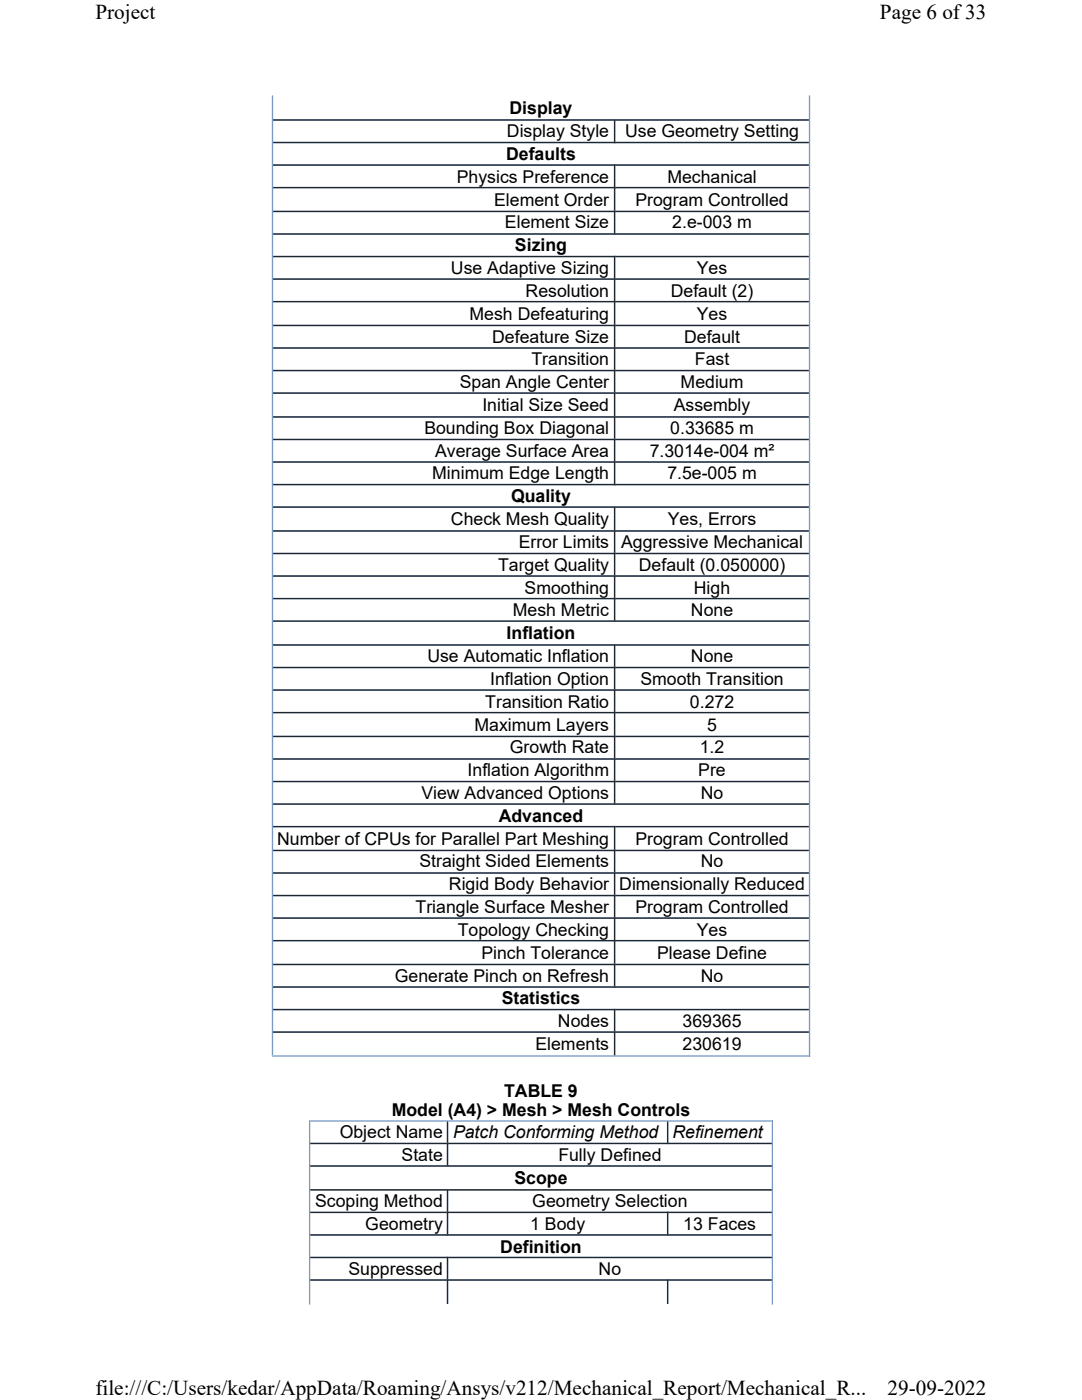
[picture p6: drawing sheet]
<svg xmlns="http://www.w3.org/2000/svg" width="216mm" height="279mm" viewBox="0 0 216 279" stroke-linecap="round" stroke-linejoin="round" font-family="sans-serif">
<defs><g id="words">
<g font-size="4.2">
<text x="19" y="3.8">Project</text>
<text x="175.6" y="3.8">Page 6 of33</text>
<text x="19" y="278.5">file:///C:/Users/kedar/AppData/Roaming/Ansys/v212/Mechanical_Report/Mechanical_R...</text>
<text x="177.1" y="278.5">29-09-2022</text>
</g>
<g font-size="3.5">
<text x="101.7" y="22.8">Display</text>
<text x="101.2" y="27.4">Display Style</text>
<text x="124.7" y="27.4">Use Geometry Setting</text>
<text x="101" y="31.9">Defaults</text>
<text x="91.2" y="36.5">Physics Preference</text>
<text x="98.6" y="41">Element Order</text>
<text x="126.8" y="41">Program Controlled</text>
<text x="133.2" y="36.5">Mechanical</text>
<text x="100.8" y="45.6">Element Size</text>
<text x="134.1" y="45.6">2.e-003 m</text>
<text x="102.8" y="50.1">Sizing</text>
<text x="90" y="54.7">Use Adaptive Sizing</text>
<text x="104.9" y="59.3">Resolution</text>
<text x="133.9" y="59.3">Default (2)</text>
<text x="139" y="54.7">Yes</text>
<text x="93.7" y="63.8">Mesh Defeaturing</text>
<text x="139" y="63.8">Yes</text>
<text x="98.2" y="68.4">Defeature Size</text>
<text x="136.5" y="68.4">Default</text>
<text x="91.7" y="77.5">Span Angle Center</text>
<text x="106.1" y="72.9">Transition</text>
<text x="135.8" y="77.5">Medium</text>
<text x="138.7" y="72.9">Fast</text>
<text x="96.3" y="82">Initial Size Seed</text>
<text x="134.4" y="82">Assembly</text>
<text x="84.7" y="86.6">Bounding Box Diagonal</text>
<text x="133.8" y="86.6">0.33685 m</text>
<text x="86.3" y="95.7">Minimum Edge Length</text>
<text x="86.8" y="91.1">Average Surface Area</text>
<text x="129.6" y="91.1">7.3014e-004 m²</text>
<text x="133.2" y="95.7">7.5e-005 m</text>
<text x="102" y="100.2">Quality</text>
<text x="90" y="104.8">Check Mesh Quality</text>
<text x="133.3" y="104.8">Yes, Errors</text>
<text x="99.4" y="113.9">Target Quality</text>
<text x="103.5" y="109.4">Error Limits</text>
<text x="124" y="109.4">Aggressive Mechanical</text>
<text x="127.5" y="113.9">Default (0.050000)</text>
<text x="104.7" y="118.5">Smoothing</text>
<text x="138.5" y="118.5">High</text>
<text x="102.3" y="123">Mesh Metric</text>
<text x="137.9" y="123">None</text>
<text x="101.1" y="127.6">Inflation</text>
<text x="85.3" y="132.1">Use Automatic Inflation</text>
<text x="97.8" y="136.7">Inflation Option</text>
<text x="127.8" y="136.7">Smooth Transition</text>
<text x="137.9" y="132.1">None</text>
<text x="96.8" y="141.2">Transition Ratio</text>
<text x="137.7" y="141.2">0.272</text>
<text x="94.7" y="145.8">Maximum Layers</text>
<text x="141.1" y="145.8">5</text>
<text x="93.3" y="154.9">Inflation Algorithm</text>
<text x="101.7" y="150.3">Growth Rate</text>
<text x="139.3" y="154.9">Pre</text>
<text x="139.6" y="150.3">1.2</text>
<text x="84.1" y="159.5">View Advanced Options</text>
<text x="139.8" y="159.5">No</text>
<text x="99.5" y="164">Advanced</text>
<text x="55.3" y="168.6">Number of CPUs for Parallel Part Meshing</text>
<text x="83.7" y="173.1">Straight Sided Elements</text>
<text x="126.8" y="168.6">Program Controlled</text>
<text x="139.8" y="173.1">No</text>
<text x="89.6" y="177.7">Rigid Body Behavior</text>
<text x="123.6" y="177.7">Dimensionally Reduced</text>
<text x="82.9" y="182.2">Triangle Surface Mesher</text>
<text x="126.8" y="182.2">Program Controlled</text>
<text x="91.3" y="186.8">Topology Checking</text>
<text x="96.1" y="191.3">Pinch Tolerance</text>
<text x="131.1" y="191.3">Please Define</text>
<text x="139" y="186.8">Yes</text>
<text x="78.8" y="195.9">Generate Pinch on Refresh</text>
<text x="139.8" y="195.9">No</text>
<text x="100.1" y="200.4">Statistics</text>
<text x="106.8" y="209.6">Elements</text>
<text x="111.3" y="205">Nodes</text>
<text x="136.2" y="205">369365</text>
<text x="136.2" y="209.6">230619</text>
<text x="100.6" y="218.9">TABLE 9</text>
<text x="67.8" y="227.2">Object Name</text>
<text x="78.2" y="222.8">Model (A4) &gt; Mesh &gt; Mesh Controls</text>
<text x="90.4" y="227.2">Patch Conforming Method</text>
<text x="134.2" y="227.2">Refinement</text>
<text x="80.1" y="231.8">State</text>
<text x="111.4" y="231.8">Fully Defined</text>
<text x="102.7" y="236.3">Scope</text>
<text x="62.9" y="240.9">Scoping Method</text>
<text x="72.9" y="245.4">Geometry</text>
<text x="105.8" y="245.4">1 Body</text>
<text x="106.2" y="240.9">Geometry Selection</text>
<text x="136.3" y="245.4">13 Faces</text>
<text x="99.8" y="250">Definition</text>
<text x="69.5" y="254.5">Suppressed</text>
<text x="119.5" y="254.5">No</text>
</g>
</g></defs>
<g fill="none" stroke="#7a99c0" stroke-width=".26">
<path d="M54.4 19v191.6M161.5 19v191.9M54.5 23.9h106.9M54.5 28.4h106.9M54.5 32.9h106.9M54.5 37.4h106.9M122.6 23.8v4.8M122.6 32.8v14M54.5 42.2h106.9M54.5 46.7h106.9M54.5 51.2h106.9M54.5 55.7h106.9"/>
<path d="M122.6 51.1v45.7M54.5 60.2h106.9M54.5 65h106.9M54.5 69.5h106.9M54.5 74h106.9M54.5 78.4h106.9M54.5 83.2h106.9M54.5 87.7h106.9M54.5 92.2h106.9M54.5 96.7h106.9M54.5 101.2h106.9M54.5 106h106.9"/>
<path d="M54.5 110.5h106.9M54.5 115h106.9M54.5 119.5h106.9M122.6 101.1v23M54.5 124h106.9M54.5 128.7h106.9M54.5 133.2h106.9M54.5 137.7h106.9M122.6 128.6v32M54.5 142.2h106.9M54.5 147h106.9M54.5 151.5h106.9"/>
<path d="M54.5 156h106.9M54.5 160.5h106.9M54.5 165h106.9M54.5 169.7h106.9M54.5 174.2h106.9M54.5 178.7h106.9M122.6 164.8v32.3M54.5 183.2h106.9M54.5 187.7h106.9M54.5 192.5h106.9M54.5 197h106.9M54.2 210.7h107.5"/>
<path d="M54.5 201.5h106.9M54.5 206h106.9M122.6 201.3v9.3M61.8 223.6v36.7M61.9 223.7h92.4M61.9 228.2h92.1M61.9 232.7h92.1M61.9 237.5h92.1M89.3 223.8v9M89.3 237.3v9.3M133.2 223.8v4.5M154.1 223.6v36.7"/>
<path d="M61.9 242h92.1M61.9 246.5h92.1M61.9 251h92.1M61.9 255.5h92.1M89.3 250.8v9.3M133.2 241.8v4.8M133.2 255.3v4.8"/>
</g>
<g fill="none" stroke="#1e2630" stroke-width=".26">
<path d="M54.5 23.9h106.9M54.5 28.4h106.9M54.5 32.9h106.9M54.5 37.4h106.9M122.6 23.8v4.8M122.6 32.8v14M54.5 42.2h106.9M54.5 46.7h106.9M54.5 51.2h106.9M54.5 55.7h106.9M122.6 51.1v45.7M54.5 60.2h106.9"/>
<path d="M54.5 65h106.9M54.5 69.5h106.9M54.5 74h106.9M54.5 78.4h106.9M54.5 83.2h106.9M54.5 87.7h106.9M54.5 92.2h106.9M54.5 96.7h106.9M54.5 101.2h106.9M54.5 106h106.9M54.5 110.5h106.9M54.5 115h106.9"/>
<path d="M54.5 119.5h106.9M122.6 101.1v23M54.5 124h106.9M54.5 128.7h106.9M54.5 133.2h106.9M54.5 137.7h106.9M122.6 128.6v32M54.5 142.2h106.9M54.5 147h106.9M54.5 151.5h106.9M54.5 156h106.9M54.5 160.5h106.9"/>
<path d="M54.5 165h106.9M54.5 169.7h106.9M54.5 174.2h106.9M54.5 178.7h106.9M122.6 164.8v32.3M54.5 183.2h106.9M54.5 187.7h106.9M54.5 192.5h106.9M54.5 197h106.9M54.5 201.5h106.9M54.5 206h106.9M122.6 201.3v9.3"/>
<path d="M61.9 228.2h92.1M61.9 232.7h92.1M61.9 237.5h92.1M89.3 223.8v9M89.3 237.3v9.3M133.2 223.8v4.3M61.9 242h92.1M61.9 246.5h92.1M61.9 251h92.1M61.9 255.5h92.1M89.3 250.8v9.3M133.2 241.8v4.8"/>
<path d="M133.2 255.3v4.8"/>
</g>
<g fill="#fff">
<path d="M19 0h177.8v4.7h-177.8z" fill-rule="evenodd"/>
<path d="M19 274.7h177.8v4.7h-177.8z" fill-rule="evenodd"/>
</g>
<use href="#words"/>
</svg>
